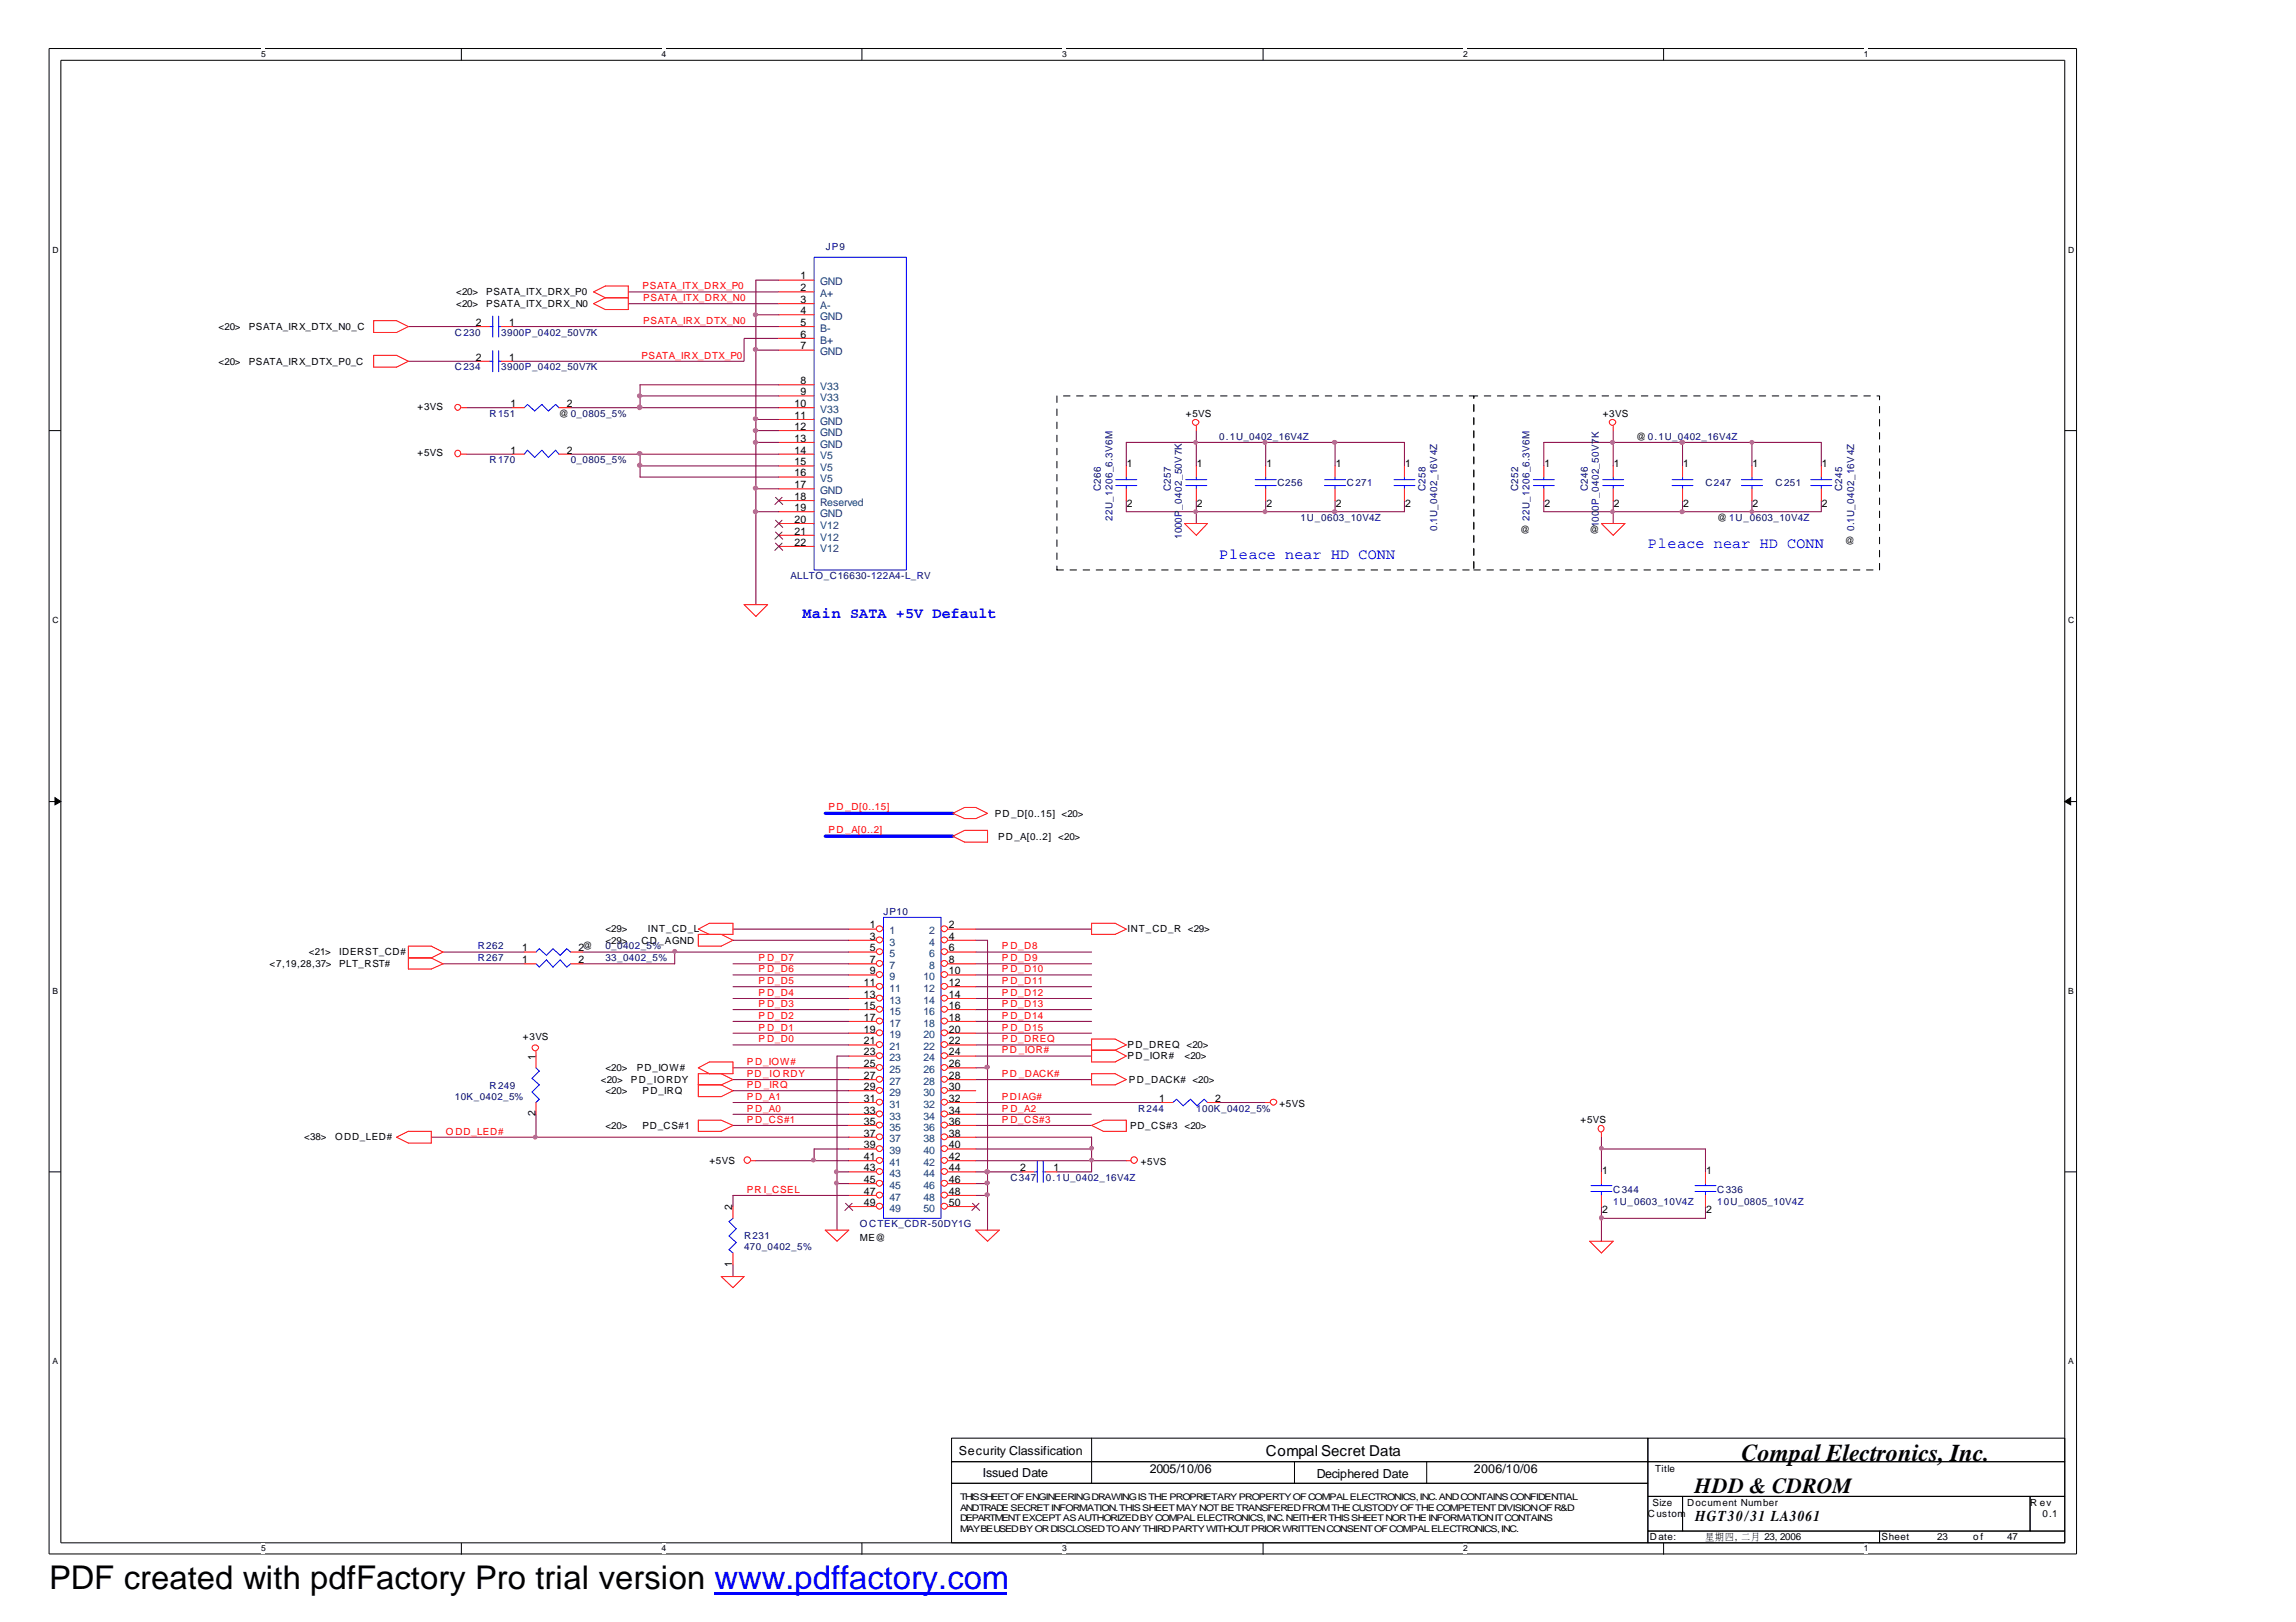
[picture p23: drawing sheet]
<svg xmlns="http://www.w3.org/2000/svg" width="297mm" height="210mm" viewBox="0 0 297 210" stroke-linecap="round" stroke-linejoin="round" font-family="sans-serif">
<defs><g id="words">
<text font-size="4.2" x="6.3" y="205.7">PDF created with pdfFactory Pro trial version www.pdffactory.com</text>
<text font-size="3.1" x="225.3" y="189.1">Compal Electronics, Inc.</text>
<text font-size="2.8" x="219.2" y="193.2">HDD &amp; CDROM</text>
<g font-size="1.9" fill="#00f">
<text x="213.2" y="70.9">Pleace near HD CONN</text>
<text x="157.7" y="72.3">Pleace near HD CONN</text>
<text x="103.8" y="79.9">Main SATA +5V Default</text>
</g>
<g font-size="1.9">
<text x="163.7" y="188.4">Compal Secret Data</text>
<text x="219.3" y="196.9">HGT30/31 LA3061</text>
</g>
<g font-size="1.6">
<text x="124" y="188.2">Security Classification</text>
<text x="127.2" y="191.1">Issued Date</text>
<text x="148.8" y="190.7">2005/10/06</text>
<text x="170.3" y="191.3">Deciphered Date</text>
<text x="190.7" y="190.7">2006/10/06</text>
</g>
<g font-size="1.4">
<text x="103.5" y="36.2">1</text>
<text x="103.5" y="37.7">2</text>
<text x="103.5" y="39.2">3</text>
<text x="103.5" y="40.7">4</text>
<text x="61.6" y="46.7">2</text>
<text x="61.6" y="42.2">2</text>
<text x="65.9" y="46.7">1</text>
<text x="65.9" y="42.2">1</text>
<text x="103.5" y="42.2">5</text>
<text x="103.5" y="43.7">6</text>
<text x="103.5" y="45.2">7</text>
<text x="66" y="52.7">1</text>
<text x="73.3" y="52.7">2</text>
<text x="102.8" y="52.7">10</text>
<text x="103.5" y="49.7">8</text>
<text x="103.5" y="51.2">9</text>
<text x="66" y="58.7">1</text>
<text x="73.3" y="58.7">2</text>
<text x="102.8" y="54.2">11</text>
<text x="102.8" y="55.6">12</text>
<text x="102.8" y="57.2">13</text>
<text x="102.8" y="58.7">14</text>
<text x="102.8" y="60.2">15</text>
<text x="102.8" y="61.7">16</text>
<text x="102.8" y="63.2">17</text>
<text x="102.8" y="64.7">18</text>
<text x="145.8" y="60.5">1</text>
<text x="145.8" y="65.5">2</text>
<text x="154.9" y="60.5">1</text>
<text x="154.9" y="65.5">2</text>
<text x="163.8" y="60.5">1</text>
<text x="163.8" y="65.5">2</text>
<text x="172.8" y="60.5">1</text>
<text x="172.8" y="65.5">2</text>
<text x="181.8" y="60.5">1</text>
<text x="181.8" y="65.5">2</text>
<text x="199.8" y="60.5">1</text>
<text x="199.8" y="65.5">2</text>
<text x="208.8" y="60.5">1</text>
<text x="208.8" y="65.5">2</text>
<text x="217.8" y="60.5">1</text>
<text x="217.8" y="65.5">2</text>
<text x="226.7" y="60.5">1</text>
<text x="226.7" y="65.5">2</text>
<text x="235.7" y="60.5">1</text>
<text x="235.7" y="65.5">2</text>
<text x="102.8" y="66.1">19</text>
<text x="102.8" y="67.7">20</text>
<text x="102.8" y="69.2">21</text>
<text x="102.8" y="70.6">22</text>
<text x="67.6" y="123.1">1</text>
<text x="67.6" y="124.6">1</text>
<text x="74.8" y="123.1">2@</text>
<text x="74.8" y="124.6">2</text>
<text x="112.5" y="120.2">1</text>
<text x="112.5" y="121.6">3</text>
<text x="112.5" y="123.1">5</text>
<text x="112.5" y="124.6">7</text>
<text x="122.8" y="120.2">2</text>
<text x="122.8" y="121.6">4</text>
<text x="122.8" y="123.1">6</text>
<text x="122.8" y="124.6">8</text>
<text x="111.8" y="127.6">11</text>
<text x="111.8" y="129.1">13</text>
<text x="111.8" y="130.6">15</text>
<text x="112.5" y="126.1">9</text>
<text x="122.8" y="126.1">10</text>
<text x="122.8" y="127.6">12</text>
<text x="122.8" y="129.1">14</text>
<text x="122.8" y="130.6">16</text>
<text x="69.3" y="137.2" transform="rotate(-90 69.3 137.2)">1</text>
<text x="111.8" y="132.1">17</text>
<text x="111.8" y="133.6">19</text>
<text x="111.8" y="135.1">21</text>
<text x="111.8" y="136.6">23</text>
<text x="122.8" y="132.1">18</text>
<text x="122.8" y="133.6">20</text>
<text x="122.8" y="135.1">22</text>
<text x="122.8" y="136.6">24</text>
<text x="111.8" y="138.1">25</text>
<text x="111.8" y="139.6">27</text>
<text x="111.8" y="141.1">29</text>
<text x="111.8" y="142.6">31</text>
<text x="122.8" y="138.1">26</text>
<text x="122.8" y="139.6">28</text>
<text x="122.8" y="141.1">30</text>
<text x="122.8" y="142.6">32</text>
<text x="149.9" y="142.6">1</text>
<text x="157.2" y="142.6">2</text>
<text x="69.3" y="144.5" transform="rotate(-90 69.3 144.5)">2</text>
<text x="111.8" y="144.1">33</text>
<text x="111.8" y="145.6">35</text>
<text x="111.8" y="147.1">37</text>
<text x="111.8" y="148.6">39</text>
<text x="122.8" y="144.1">34</text>
<text x="122.8" y="145.6">36</text>
<text x="122.8" y="147.1">38</text>
<text x="122.8" y="148.6">40</text>
<text x="111.8" y="150.1">41</text>
<text x="111.8" y="151.6">43</text>
<text x="111.8" y="153.1">45</text>
<text x="111.8" y="154.6">47</text>
<text x="122.8" y="150.1">42</text>
<text x="122.8" y="151.6">44</text>
<text x="122.8" y="153.1">46</text>
<text x="122.8" y="154.6">48</text>
<text x="132" y="151.6">2</text>
<text x="136.3" y="151.6">1</text>
<text x="207.3" y="151.9">1</text>
<text x="220.7" y="151.9">1</text>
<text x="94.7" y="156.6" transform="rotate(-90 94.7 156.6)">2</text>
<text x="111.8" y="156.1">49</text>
<text x="122.8" y="156.1">50</text>
<text x="207.3" y="157">2</text>
<text x="220.7" y="157">2</text>
<text x="94.7" y="163.9" transform="rotate(-90 94.7 163.9)">1</text>
</g>
<g font-size="1.4" fill="#004080">
<text x="106.1" y="36.9">GND</text>
<text x="106.1" y="38.5">A+</text>
<text x="106.1" y="40">A-</text>
<text x="106.1" y="41.4">GND</text>
<text x="106.1" y="42.9">B-</text>
<text x="106.1" y="44.5">B+</text>
<text x="106.1" y="46">GND</text>
<text x="106.1" y="50.5">V33</text>
<text x="106.1" y="51.9">V33</text>
<text x="106.1" y="53.4">V33</text>
<text x="106.1" y="55">GND</text>
<text x="106.1" y="56.4">GND</text>
<text x="106.1" y="57.9">GND</text>
<text x="106.1" y="59.5">V5</text>
<text x="106.1" y="61">V5</text>
<text x="106.1" y="62.4">V5</text>
<text x="106.1" y="63.9">GND</text>
<text x="106.1" y="65.5">Reserved</text>
<text x="106.1" y="66.9">GND</text>
<text x="106.1" y="68.4">V12</text>
<text x="106.1" y="69.9">V12</text>
<text x="106.1" y="71.4">V12</text>
<text x="115.1" y="120.9">1</text>
<text x="115.1" y="122.4">3</text>
<text x="115.1" y="123.9">5</text>
<text x="115.1" y="125.4">7</text>
<text x="120.2" y="120.9">2</text>
<text x="120.2" y="122.4">4</text>
<text x="120.2" y="123.9">6</text>
<text x="120.2" y="125.4">8</text>
<text x="115.1" y="126.8">9</text>
<text x="115.1" y="128.4">11</text>
<text x="115.1" y="129.9">13</text>
<text x="115.1" y="131.3">15</text>
<text x="119.5" y="126.8">10</text>
<text x="119.5" y="128.4">12</text>
<text x="119.5" y="129.9">14</text>
<text x="119.5" y="131.3">16</text>
<text x="115.1" y="132.9">17</text>
<text x="115.1" y="134.4">19</text>
<text x="115.1" y="135.9">21</text>
<text x="115.1" y="137.3">23</text>
<text x="119.5" y="132.9">18</text>
<text x="119.5" y="134.4">20</text>
<text x="119.5" y="135.9">22</text>
<text x="119.5" y="137.3">24</text>
<text x="115.1" y="138.9">25</text>
<text x="115.1" y="140.4">27</text>
<text x="115.1" y="141.8">29</text>
<text x="115.1" y="143.4">31</text>
<text x="119.5" y="138.9">26</text>
<text x="119.5" y="140.4">28</text>
<text x="119.5" y="141.8">30</text>
<text x="119.5" y="143.4">32</text>
<text x="115.1" y="144.9">33</text>
<text x="115.1" y="146.3">35</text>
<text x="115.1" y="147.8">37</text>
<text x="115.1" y="149.4">39</text>
<text x="119.5" y="144.9">34</text>
<text x="119.5" y="146.3">36</text>
<text x="119.5" y="147.8">38</text>
<text x="119.5" y="149.4">40</text>
<text x="115.1" y="150.9">41</text>
<text x="115.1" y="152.3">43</text>
<text x="115.1" y="153.9">45</text>
<text x="115.1" y="155.4">47</text>
<text x="119.5" y="150.9">42</text>
<text x="119.5" y="152.3">44</text>
<text x="119.5" y="153.9">46</text>
<text x="119.5" y="155.4">48</text>
<text x="115.1" y="156.8">49</text>
<text x="119.5" y="156.8">50</text>
</g>
<g font-size="1.3" fill="#000080">
<text x="106.8" y="32.4">JP9</text>
<text x="58.8" y="47.9">C234</text>
<text x="58.8" y="43.4">C230</text>
<text x="64.9" y="47.9">3900P_0402_50V7K</text>
<text x="64.9" y="43.4">3900P_0402_50V7K</text>
<text x="63.3" y="53.9">R151</text>
<text x="63.3" y="60">R170</text>
<text x="73.8" y="60">0_0805_5%</text>
<text x="157.7" y="56.9">0.1U_0402_16V4Z</text>
<text x="142.4" y="63.5" transform="rotate(-90 142.4 63.5)">C266</text>
<text x="151.5" y="63.5" transform="rotate(-90 151.5 63.5)">C257</text>
<text x="152.9" y="66" transform="rotate(-90 152.9 66)">_0402_50V7K</text>
<text x="165.3" y="62.9">C256</text>
<text x="174.2" y="62.9">C271</text>
<text x="184.4" y="63.5" transform="rotate(-90 184.4 63.5)">C258</text>
<text x="196.4" y="63.5" transform="rotate(-90 196.4 63.5)">C252</text>
<text x="205.4" y="63.5" transform="rotate(-90 205.4 63.5)">C246</text>
<text x="220.6" y="62.9">C247</text>
<text x="229.7" y="62.9">C251</text>
<text x="238.3" y="63.5" transform="rotate(-90 238.3 63.5)">C245</text>
<text x="143.9" y="67.4" transform="rotate(-90 143.9 67.4)">22U_1206_6.3V6M</text>
<text x="152.9" y="69.7" transform="rotate(-90 152.9 69.7)">1000P</text>
<text x="168.2" y="67.4">1U_0603_10V4Z</text>
<text x="185.9" y="68.8" transform="rotate(-90 185.9 68.8)">0.1U_0402_16V4Z</text>
<text x="197.9" y="67.4" transform="rotate(-90 197.9 67.4)">22U_1206_6.3V6M</text>
<text x="206.8" y="68.2" transform="rotate(-90 206.8 68.2)">100</text>
<text x="206.8" y="66.1" transform="rotate(-90 206.8 66.1)">0P_0402_50V7K</text>
<text x="239.9" y="68.8" transform="rotate(-90 239.9 68.8)">0.1U_0402_16V4Z</text>
<text x="102.3" y="74.9">ALLTO_C16630-122A4-L_RV</text>
<text x="114.3" y="118.4">JP10</text>
<text x="61.8" y="122.9">R262</text>
<text x="61.8" y="124.4">R267</text>
<text x="78.3" y="122.9">0_0402_5%</text>
<text x="78.3" y="124.4">33_0402_5%</text>
<text x="58.8" y="142.3">10K_0402_5%</text>
<text x="63.3" y="140.9">R249</text>
<text x="147.2" y="143.9">R244</text>
<text x="154.8" y="143.9">100K_0402_5%</text>
<text x="130.7" y="152.8">C347</text>
<text x="135.3" y="152.8">0.1U_0402_16V4Z</text>
<text x="208.7" y="154.4">C344</text>
<text x="208.7" y="155.9">1U_0603_10V4Z</text>
<text x="222.2" y="154.4">C336</text>
<text x="222.2" y="155.9">10U_0805_10V4Z</text>
<text x="96.3" y="160.4">R231</text>
<text x="96.3" y="161.8">470_0402_5%</text>
<text x="111.3" y="158.8">OCTEK_CDR-50DY1G</text>
</g>
<g font-size="1.3">
<text x="59" y="38.2">&lt;20&gt;</text>
<text x="59" y="39.7">&lt;20&gt;</text>
<text x="62.9" y="38.2">PSATA_ITX_DRX_P0</text>
<text x="62.9" y="39.7">PSATA_ITX_DRX_N0</text>
<text x="28.3" y="42.7">&lt;20&gt;</text>
<text x="28.3" y="47.2">&lt;20&gt;</text>
<text x="32.2" y="42.7">PSATA_IRX_DTX_N0_C</text>
<text x="32.2" y="47.2">PSATA_IRX_DTX_P0_C</text>
<text x="54" y="53">+3VS</text>
<text x="72.3" y="53.9">@ 0_0805_5%</text>
<text x="153.4" y="53.9">+5VS</text>
<text x="207.3" y="53.9">+3VS</text>
<text x="54" y="59">+5VS</text>
<text x="211.7" y="56.9">@ 0.1U_0402_16V4Z</text>
<text x="196.7" y="68.9">@</text>
<text x="205.7" y="68.9">@</text>
<text x="222.2" y="67.4">@ 1U_0603_10V4Z</text>
<text x="238.7" y="70.5">@</text>
<text x="128.7" y="105.7">PD_D[0..15] &lt;20&gt;</text>
<text x="129.1" y="108.6">PD_A[0..2]</text>
<text x="136.9" y="108.6">&lt;20&gt;</text>
<text x="34.9" y="125.2">&lt;7,19,28,37&gt;</text>
<text x="40" y="123.6">&lt;21&gt;</text>
<text x="43.9" y="123.6">IDERST_CD#</text>
<text x="43.9" y="125.2">PLT_RST#</text>
<text x="78.3" y="120.7">&lt;29&gt;</text>
<text x="78.3" y="122.1">&lt;29&gt;</text>
<text x="83" y="122.1">CD_AGND</text>
<text x="83.8" y="120.7">INT_CD_L</text>
<text x="145.9" y="120.7">INT_CD_R &lt;29&gt;</text>
<text x="67.6" y="134.5">+3VS</text>
<text x="145.9" y="137.1">PD_IOR#</text>
<text x="145.9" y="135.7">PD_DREQ &lt;20&gt;</text>
<text x="153.2" y="137.1">&lt;20&gt;</text>
<text x="77.7" y="140.1">&lt;20&gt;</text>
<text x="78.3" y="138.6">&lt;20&gt;</text>
<text x="78.3" y="141.6">&lt;20&gt;</text>
<text x="81.6" y="140.1">PD_IORDY</text>
<text x="82.4" y="138.6">PD_IOW#</text>
<text x="83.1" y="141.6">PD_IRQ</text>
<text x="146" y="140.1">PD_DACK# &lt;20&gt;</text>
<text x="165.5" y="143.3">+5VS</text>
<text x="39.4" y="147.6">&lt;38&gt;</text>
<text x="43.3" y="147.6">ODD_LED#</text>
<text x="78.3" y="146.1">&lt;20&gt;</text>
<text x="83.1" y="146.1">PD_CS#1</text>
<text x="146.2" y="146.1">PD_CS#3</text>
<text x="153.2" y="146.1">&lt;20&gt;</text>
<text x="204.5" y="145.4">+5VS</text>
<text x="91.8" y="150.6">+5VS</text>
<text x="147.6" y="150.7">+5VS</text>
<text x="111.3" y="160.6">ME@</text>
<text x="214.1" y="190.4">Title</text>
<text x="213.2" y="196.4">Custom</text>
<text x="213.8" y="194.8">Size</text>
<text x="218.3" y="194.8">Document Number</text>
<text x="262.6" y="194.8">R ev</text>
<text x="264.2" y="196.4">0.1</text>
<text x="213.4" y="199.3">Date:</text>
<text x="220.6" y="199.3">星, 二</text>
<text x="221.9" y="199.3">期</text>
<text x="223.2" y="199.3">四月 2006</text>
<text x="228.3" y="199.3">23,</text>
<text x="243.4" y="199.3">Sheet</text>
<text x="250.6" y="199.3">23</text>
<text x="255.3" y="199.3">o f</text>
<text x="259.7" y="199.3">47</text>
</g>
<g font-size="1.3" fill="#f00">
<text x="83.1" y="37.4">PSATA_ITX_DRX_P0</text>
<text x="83.2" y="39">PSATA_ITX_DRX_N0</text>
<text x="83.2" y="41.9">PSATA_IRX_DTX_N0</text>
<text x="83" y="46.4">PSATA_IRX_DTX_P0</text>
<text x="107.2" y="104.8">PD _D[0..15]</text>
<text x="107.2" y="107.8">PD _A[0..2]</text>
<text x="98.1" y="125.8">P D_D6</text>
<text x="98.1" y="124.4">P D_D7</text>
<text x="129.6" y="125.8">P D_D10</text>
<text x="129.6" y="124.4">P D_D9</text>
<text x="129.6" y="122.9">P D_D8</text>
<text x="98.1" y="128.9">P D_D4</text>
<text x="98.1" y="127.4">P D_D5</text>
<text x="98.1" y="130.3">P D_D3</text>
<text x="98.1" y="131.8">P D_D2</text>
<text x="129.6" y="131.8">P D_D14</text>
<text x="129.6" y="130.3">P D_D13</text>
<text x="129.6" y="128.9">P D_D12</text>
<text x="129.6" y="127.4">P D_D11</text>
<text x="96.6" y="137.9">P D_IOW#</text>
<text x="98.1" y="134.9">P D_D0</text>
<text x="98.1" y="133.4">P D_D1</text>
<text x="129.6" y="134.9">P D_DREQ</text>
<text x="129.6" y="136.3">PD _IOR#</text>
<text x="129.6" y="133.4">P D_D15</text>
<text x="96.6" y="143.9">P D_A0</text>
<text x="96.6" y="142.3">P D_A1</text>
<text x="96.6" y="140.8">PD _IRQ</text>
<text x="96.6" y="139.4">PD_IO RDY</text>
<text x="129.6" y="143.9">P D_A2</text>
<text x="129.6" y="139.4">PD _DACK#</text>
<text x="129.6" y="142.3">PDIAG#</text>
<text x="57.7" y="146.8">O DD_LED#</text>
<text x="96.6" y="145.3">P D_CS#1</text>
<text x="129.6" y="145.3">P D_CS#3</text>
<text x="96.6" y="154.4">PR I_CSEL</text>
</g>
<g font-size="1.2">
<text x="124.2" y="194.2">THISSHEETOFENGINEERINGDRAWINGISTHEPROPRIETARYPROPERTYOFCOMPALELECTRONICS, INC.ANDCONTAINSCONFIDENTIAL</text>
<text x="124.2" y="195.5">ANDTRADESECRETINFORMATION.THISSHEETMAYNOTBETRANSFEREDFROMTHECUSTODYOFTHECOMPETENTDIVISIONOFR&amp;D</text>
<text x="124.2" y="196.9">DEPARTMENTEXCEPTASAUTHORIZEDBYCOMPALELECTRONICS, INC.NEITHERTHISSHEETNORTHEINFORMATIONITCONTAINS</text>
<text x="124.2" y="198.2">MAYBEUSEDBYORDISCLOSEDTOANYTHIRDPARTYWITHOUTPRIORWRITTENCONSENTOFCOMPALELECTRONICS, INC.</text>
</g>
<g font-size="1.1">
<text x="33.8" y="7.4">5</text>
<text x="85.6" y="7.4">4</text>
<text x="137.4" y="7.4">3</text>
<text x="189.3" y="7.4">2</text>
<text x="241.1" y="7.4">1</text>
<text x="6.8" y="32.7">D</text>
<text x="267.5" y="32.7">D</text>
<text x="6.8" y="80.6">C</text>
<text x="267.5" y="80.6">C</text>
<text x="6.8" y="128.6">B</text>
<text x="267.5" y="128.6">B</text>
<text x="6.8" y="176.5">A</text>
<text x="267.5" y="176.5">A</text>
<text x="33.8" y="200.8">5</text>
<text x="85.6" y="200.8">4</text>
<text x="137.4" y="200.8">3</text>
<text x="189.3" y="200.8">2</text>
<text x="241.1" y="200.8">1</text>
</g>
</g></defs>
<path d="M6.3 6.3h262.3v194.8h-262.3zM7.9 7.8h259.2v191.9h-259.2z" fill="none" stroke="#000" stroke-width=".13"/>
<g fill="#fff">
<path d="M33.8 6.3h.5v1.3h-.5z"/>
<path d="M33.8 199.7h.5v1.3h-.5z"/>
</g>
<path d="M59.7 6.3v1.5M59.7 199.7v1.5" fill="none" stroke="#000" stroke-width=".13"/>
<g fill="#fff">
<path d="M85.6 6.3h.5v1.3h-.5z"/>
<path d="M85.6 199.7h.5v1.3h-.5z"/>
</g>
<path d="M111.5 6.3v1.5M111.5 199.7v1.5" fill="none" stroke="#000" stroke-width=".13"/>
<g fill="#fff">
<path d="M137.4 6.3h.5v1.3h-.5z"/>
<path d="M137.4 199.7h.5v1.3h-.5z"/>
</g>
<path d="M163.4 6.3v1.5M163.4 199.7v1.5" fill="none" stroke="#000" stroke-width=".13"/>
<g fill="#fff">
<path d="M189.3 6.3h.5v1.3h-.5z"/>
<path d="M189.3 199.7h.5v1.3h-.5z"/>
</g>
<path d="M215.2 6.3v1.5M215.2 199.7v1.5" fill="none" stroke="#000" stroke-width=".13"/>
<g fill="#fff">
<path d="M241.1 6.3h.5v1.3h-.5z"/>
<path d="M241.1 199.7h.5v1.3h-.5z"/>
<path d="M6.8 31.6h.6v1.3h-.6z"/>
<path d="M267.5 31.6h.6v1.3h-.6z"/>
<path d="M6.8 79.5h.6v1.4h-.6z"/>
<path d="M267.5 79.5h.6v1.4h-.6z"/>
</g>
<path d="M6.3 55.7h1.6M267.1 55.7h1.5" fill="none" stroke="#000" stroke-width=".13"/>
<g fill="#fff">
<path d="M6.8 127.5h.6v1.4h-.6z"/>
<path d="M267.5 127.5h.6v1.4h-.6z"/>
</g>
<path d="M6.3 103.7h1.6M267.1 103.7h1.5" fill="none" stroke="#000" stroke-width=".13"/>
<g fill="#000" stroke="#000" stroke-width=".13">
<path d="M7.1 103.2l.8 .5-.8 .5z" fill-rule="evenodd"/>
<path d="M267.1 103.7l.8-.5v1z" fill-rule="evenodd"/>
</g>
<g fill="#fff">
<path d="M6.8 175.4h.7v1.4h-.7z"/>
<path d="M267.5 175.4h.7v1.4h-.7z"/>
</g>
<g fill="none" stroke="#000" stroke-width=".13">
<path d="M6.3 151.7h1.6M267.1 151.7h1.5M123.1 186.1h90.1v3.1h-90.1zM123.1 189.2h90.1v2.8h-90.1zM123.1 192h90.1v7.7h-90.1zM141.2 186.1v5.9M167.5 189.2v2.8M184.6 189.2v2.8M213.2 186.1h53.9v3.1h-53.9zM213.2 189.2h53.9v4.4h-53.9zM213.2 193.6h4.5v4.5h-4.5zM213.2 198.1h30v1.6h-30z"/>
<path d="M217.7 193.6h44.9v4.5h-44.9zM243.2 198.1h23.9v1.6h-23.9zM262.6 193.6h4.5v4.5h-4.5z"/>
</g>
<g fill="none" stroke="#800040" stroke-width=".13">
<path d="M81.3 39.3h19.5M81.3 37.8h19.5M100.8 36.3h-3v41.9M52.8 46.8h9M52.8 42.3h9M60.4 52.8h5.9M60.4 58.8h5.9M66.3 42.3h34.5M73.8 52.8h27M73.8 58.8h27M82.8 58.8v2.9h18M82.8 51.2h18"/>
<path d="M97.8 57.2h3M97.8 40.7h3M97.8 55.7h3M97.8 45.3h3M97.8 54.3h3M100.8 43.8h-4.5v3h-30M100.8 49.8h-18v3M154.8 55.7v4.6M163.7 57.2v3.1M172.7 57.2v3.1M208.7 55.7v4.6M217.7 57.2v3.1"/>
<path d="M226.7 57.2v3.1M82.8 60.3h18M97.8 66.2h3M97.8 63.3h3M145.7 64.8v1.4h36v-1.4M145.7 60.3v-3.1h36v3.1M154.8 64.8v2.9M163.7 64.8v1.4M172.7 64.8v1.4M199.7 64.8v1.4h35.9v-1.4M199.7 60.3v-3.1h35.9v3.1M208.7 64.8v2.9"/>
<path d="M217.7 64.8v1.4M226.7 64.8v1.4M57.3 124.7h10.5M57.3 123.2h10.5M75.4 123.2h34.4M87.3 123.2v1.5h-11.9M94.8 135.2h15M94.8 138.2h15M94.8 139.7h15M94.8 120.2h15M94.8 121.7h15M94.8 132.2h15"/>
<path d="M94.8 133.7h15M94.8 130.7h15M94.8 126.2h15M94.8 129.2h15M94.8 127.7h15M94.8 124.7h15M109.8 136.7h-1.5v22.5M126.2 135.2h15M126.2 138.2h1.6M126.2 139.7h15M126.2 136.7h15M126.2 120.2h15"/>
<path d="M126.2 121.7h1.6v37.5M126.2 132.2h15M126.2 133.7h15M126.2 130.7h15M126.2 126.2h15M126.2 129.2h15M126.2 127.7h15M126.2 124.7h15M126.2 123.2h15M55.8 147.2h54M69.3 144.2v3M94.8 144.2h15"/>
<path d="M94.8 145.6h15M94.8 142.7h15M94.8 141.2h15M97.8 150.2h12M108.1 153.2h1.7M108.3 151.7h1.5M109.8 154.7h-15v1.4M109.8 148.7h-4.5v1.5M126.2 144.2h15M126.2 145.6h15M126.2 142.7h24.1M126.2 154.7h1.6"/>
<path d="M126.2 147.2h15v4.5h-4.5M126.2 148.7h15M126.2 150.2h19.5M126.2 151.7h6M126.2 153.2h1.6M157.7 142.7h6M207.2 147.2v4.5M207.2 156.1v4.5M207.2 148.7h13.4v3M220.6 156.1v1.6h-13.4M94.8 163.7v1.5"/>
</g>
<path d="M106.8 105.3h16.5M106.8 108.2h16.5" fill="none" stroke="#00f" stroke-width=".42"/>
<g fill="none" stroke="#f00" stroke-width=".13">
<path d="M76.8 37.8l1.5-.8h3v3.1h-3l-1.5-.8 1.5-.8zM78.3 38.5h3M100.8 36.3h4.5M100.8 37.8h4.5M100.8 39.3h4.5M48.3 41.5h3l1.5 .8-1.5 .7h-3zM48.3 46h3l1.5 .8-1.5 .7h-3zM59.7 52.8h.7M59.7 58.8h.7M61.8 46.8h1.5M61.8 42.3h1.5M64.9 46.8h1.4"/>
<path d="M64.9 42.3h1.4M66.3 52.8h1.5M66.3 58.8h1.5M72.3 52.8h1.5M72.3 58.8h1.5M100.8 52.8h4.5M100.8 58.8h4.5M100.8 42.3h4.5M100.8 40.7h4.5M100.8 43.8h4.5M100.8 45.3h4.5M100.8 49.8h4.5"/>
<path d="M100.8 51.2h4.5M100.8 54.3h4.5M100.8 55.7h4.5M100.8 57.2h4.5M154.8 55.1v.6M208.7 55.1v.6M96.3 78.2h3l-1.5 1.6zM100.8 67.7h4.5M100.8 60.3h4.5M100.8 61.7h4.5M100.8 63.3h4.5M100.8 64.8h4.5"/>
<path d="M100.8 66.2h4.5M100.8 69.3h4.5M100.8 70.7h4.5M145.7 60.3v1.4M145.7 63.3v1.5M153.2 67.7h3l-1.4 1.6zM154.8 60.3v1.4M154.8 63.3v1.5M172.7 60.3v1.4M172.7 63.3v1.5M181.7 60.3v1.4M181.7 63.3v1.5"/>
<path d="M199.7 60.3v1.4M199.7 63.3v1.5M207.2 67.7h3l-1.5 1.6zM217.7 60.3v1.4M217.7 63.3v1.5M226.7 60.3v1.4M226.7 63.3v1.5M235.6 60.3v1.4M235.6 63.3v1.5M123.3 105.3l1.5-.8h1.4l1.6 .8-1.6 .6h-1.4zM123.3 108.2l1.5-.7h3v1.5h-3zM141.2 119.5h3.1l1.4 .7-1.4 .7h-3.1z"/>
<path d="M52.8 124h3M52.8 122.4h3l1.5 .8-1.5 .8 1.5 .7-1.5 .7h-3zM67.8 123.2h1.5M67.8 124.7h1.5M69.3 136.1v2.1M73.8 123.2h1.6M73.8 124.7h1.6M91.8 120.9l-1.5-.7 1.5-.7h3v1.4h-4.5v1.5h3l1.5-.7-1.5-.8M91.8 139l-1.5-.8 1.5-.8h3v1.6h-4.5v2.9h3l1.5-.7-1.5-.8M93.3 139l1.5 .7-1.5 .7M141.2 139h3.1l1.4 .7-1.4 .7h-3.1zM141.2 134.5h3.1l1.4 .7-1.4 .7 1.4 .8-1.4 .7h-3.1z"/>
<path d="M141.2 135.9h3.1M51.3 147.2l1.5-.8h3v1.5h-3zM69.3 142.7v1.5M90.3 140.4h3M90.3 145h3l1.5 .6-1.5 .8h-3zM94.8 156.1v1.6M97.2 150.2h.6M106.8 159.2h3l-1.5 1.4zM126.2 159.2h3.1l-1.5 1.4zM132.2 151.7h1.6M135.3 151.7h1.4M141.2 145.6l1.5-.6h3v1.4h-3z"/>
<path d="M145.7 150.2h.6M150.3 142.7h1.4M156.2 142.7h1.5M163.7 142.7h.6M207.2 146.6v.6M220.6 151.7v1.5M220.6 154.7v1.4M93.3 165.2h3l-1.5 1.4zM94.8 162.2v1.5M205.7 160.6h3l-1.5 1.6z"/>
<circle cx="59.2" cy="58.7" r=".4"/>
<circle cx="59.2" cy="52.7" r=".38"/>
<circle cx="154.7" cy="54.7" r=".4"/>
<circle cx="208.6" cy="54.7" r=".4"/>
<circle cx="69.3" cy="135.6" r=".4"/>
<circle cx="96.7" cy="150.1" r=".42"/>
<circle cx="146.7" cy="150.1" r=".42"/>
<circle cx="164.8" cy="142.6" r=".4"/>
<circle cx="207.1" cy="146.1" r=".4"/>
</g>
<path d="M136.7 51.2h54v22.6h-54zM190.7 51.2h52.5v22.6h-52.5z" fill="none" stroke="#000" stroke-width=".13" stroke-dasharray=".8"/>
<g fill="none" stroke="#00f" stroke-width=".13">
<path d="M105.3 33.3h12v40.5h-12zM63.3 46.8h.5M63.3 42.3h.5M63.8 40.9v2.7M63.8 45.4v2.7M64.5 46.8h.4M64.5 40.9v2.7M64.5 45.4v2.7M64.5 42.3h.4M67.8 58.8l.4-.5 1 .9 .9-.9 .9 .9 .9-.9 .4 .5M67.8 52.8l.4-.5 1 .9 .9-.9 .9 .9 .9-.9 .4 .5M144.4 62.8h2.7"/>
<path d="M144.4 62.1h2.7M145.7 61.7v.4M145.7 62.8v.5M153.4 62.8h2.7M153.4 62.1h2.7M154.8 61.7v.4M154.8 62.8v.5M171.4 62.8h2.7M171.4 62.1h2.7M172.7 61.7v.4M172.7 62.8v.5M180.3 62.8h2.7"/>
<path d="M180.3 62.1h2.7M181.7 61.7v.4M181.7 62.8v.5M198.4 62.8h2.7M198.4 62.1h2.7M199.7 61.7v.4M199.7 62.8v.5M216.3 62.8h2.7M216.3 62.1h2.7M217.7 61.7v.4M217.7 62.8v.5M225.3 62.8h2.7"/>
<path d="M225.3 62.1h2.7M226.7 61.7v.4M226.7 62.8v.5M234.3 62.8h2.7M234.3 62.1h2.7M235.6 61.7v.4M235.6 62.8v.5M114.3 118.7h7.5v39h-7.5zM69.3 138.2l.5 .4-1 .9 1 .9-1 .9 1 1-.5 .4M69.3 123.2l.5-.4 .9 .8 .8-.8 1 .8 .8-.8 .5 .4M69.3 124.7l.5 .5 .9-1 .8 1 1-1 .8 1 .5-.5M94.8 157.7l-.5 .4 .9 .9-.9 .9 .9 .9-.9 .9 .5 .5"/>
<path d="M133.8 151.7h.4M134.2 150.3v2.7M135 151.7h.3M135 150.3v2.7M151.7 142.7l.5-.4 .9 .8 .9-.8 .9 .8 .9-.8 .4 .4M219.3 154.2h2.7M219.3 153.4h2.7M220.6 153.2v.2M220.6 154.2v.5"/>
</g>
<path d="M100.3 64.4l1 .9M100.3 67.3l1 1M100.3 68.8l1 1M100.3 70.3l1 .9M101.2 64.4l-1 .9M101.2 67.3l-1 1M101.2 68.8l-1 1M101.2 70.3l-1 .9" fill="none" stroke="#804000" stroke-width=".13"/>
<circle cx="113.8" cy="120.2" r=".4" fill="#fff" stroke="#f00" stroke-width=".13"/>
<path d="M109.8 120.2h3.6" fill="none" stroke="#f00" stroke-width=".13"/>
<circle cx="122.2" cy="120.2" r=".4" fill="#fff" stroke="#f00" stroke-width=".13"/>
<path d="M122.7 120.2h3.5" fill="none" stroke="#f00" stroke-width=".13"/>
<circle cx="113.8" cy="121.6" r=".4" fill="#fff" stroke="#f00" stroke-width=".13"/>
<path d="M109.8 121.7h3.6" fill="none" stroke="#f00" stroke-width=".13"/>
<circle cx="122.2" cy="121.6" r=".4" fill="#fff" stroke="#f00" stroke-width=".13"/>
<path d="M122.7 121.7h3.5" fill="none" stroke="#f00" stroke-width=".13"/>
<circle cx="113.8" cy="123.2" r=".4" fill="#fff" stroke="#f00" stroke-width=".13"/>
<path d="M109.8 123.2h3.6" fill="none" stroke="#f00" stroke-width=".13"/>
<circle cx="122.2" cy="123.2" r=".4" fill="#fff" stroke="#f00" stroke-width=".13"/>
<path d="M122.7 123.2h3.5" fill="none" stroke="#f00" stroke-width=".13"/>
<circle cx="113.8" cy="124.7" r=".4" fill="#fff" stroke="#f00" stroke-width=".13"/>
<path d="M109.8 124.7h3.6" fill="none" stroke="#f00" stroke-width=".13"/>
<circle cx="122.2" cy="124.7" r=".4" fill="#fff" stroke="#f00" stroke-width=".13"/>
<path d="M122.7 124.7h3.5" fill="none" stroke="#f00" stroke-width=".13"/>
<circle cx="113.8" cy="126.1" r=".4" fill="#fff" stroke="#f00" stroke-width=".13"/>
<path d="M109.8 126.2h3.6" fill="none" stroke="#f00" stroke-width=".13"/>
<circle cx="122.2" cy="126.1" r=".4" fill="#fff" stroke="#f00" stroke-width=".13"/>
<path d="M122.7 126.2h3.5" fill="none" stroke="#f00" stroke-width=".13"/>
<circle cx="113.8" cy="127.6" r=".4" fill="#fff" stroke="#f00" stroke-width=".13"/>
<path d="M109.8 127.7h3.6" fill="none" stroke="#f00" stroke-width=".13"/>
<circle cx="122.2" cy="127.6" r=".4" fill="#fff" stroke="#f00" stroke-width=".13"/>
<path d="M122.7 127.7h3.5" fill="none" stroke="#f00" stroke-width=".13"/>
<circle cx="113.8" cy="129.2" r=".4" fill="#fff" stroke="#f00" stroke-width=".13"/>
<path d="M109.8 129.2h3.6" fill="none" stroke="#f00" stroke-width=".13"/>
<circle cx="122.2" cy="129.2" r=".4" fill="#fff" stroke="#f00" stroke-width=".13"/>
<path d="M122.7 129.2h3.5" fill="none" stroke="#f00" stroke-width=".13"/>
<circle cx="113.8" cy="130.6" r=".4" fill="#fff" stroke="#f00" stroke-width=".13"/>
<path d="M109.8 130.7h3.6" fill="none" stroke="#f00" stroke-width=".13"/>
<circle cx="122.2" cy="130.6" r=".4" fill="#fff" stroke="#f00" stroke-width=".13"/>
<path d="M122.7 130.7h3.5" fill="none" stroke="#f00" stroke-width=".13"/>
<circle cx="113.8" cy="132.1" r=".4" fill="#fff" stroke="#f00" stroke-width=".13"/>
<path d="M109.8 132.2h3.6" fill="none" stroke="#f00" stroke-width=".13"/>
<circle cx="122.2" cy="132.1" r=".4" fill="#fff" stroke="#f00" stroke-width=".13"/>
<path d="M122.7 132.2h3.5" fill="none" stroke="#f00" stroke-width=".13"/>
<circle cx="113.8" cy="133.6" r=".4" fill="#fff" stroke="#f00" stroke-width=".13"/>
<path d="M109.8 133.7h3.6" fill="none" stroke="#f00" stroke-width=".13"/>
<circle cx="122.2" cy="133.6" r=".4" fill="#fff" stroke="#f00" stroke-width=".13"/>
<path d="M122.7 133.7h3.5" fill="none" stroke="#f00" stroke-width=".13"/>
<circle cx="113.8" cy="135.2" r=".4" fill="#fff" stroke="#f00" stroke-width=".13"/>
<path d="M109.8 135.2h3.6" fill="none" stroke="#f00" stroke-width=".13"/>
<circle cx="122.2" cy="135.2" r=".4" fill="#fff" stroke="#f00" stroke-width=".13"/>
<path d="M122.7 135.2h3.5" fill="none" stroke="#f00" stroke-width=".13"/>
<circle cx="113.8" cy="136.6" r=".4" fill="#fff" stroke="#f00" stroke-width=".13"/>
<path d="M109.8 136.7h3.6" fill="none" stroke="#f00" stroke-width=".13"/>
<circle cx="122.2" cy="136.6" r=".4" fill="#fff" stroke="#f00" stroke-width=".13"/>
<path d="M122.7 136.7h3.5" fill="none" stroke="#f00" stroke-width=".13"/>
<circle cx="113.8" cy="138.1" r=".4" fill="#fff" stroke="#f00" stroke-width=".13"/>
<path d="M109.8 138.2h3.6" fill="none" stroke="#f00" stroke-width=".13"/>
<circle cx="122.2" cy="138.1" r=".4" fill="#fff" stroke="#f00" stroke-width=".13"/>
<path d="M122.7 138.2h3.5" fill="none" stroke="#f00" stroke-width=".13"/>
<circle cx="113.8" cy="139.7" r=".4" fill="#fff" stroke="#f00" stroke-width=".13"/>
<path d="M109.8 139.7h3.6" fill="none" stroke="#f00" stroke-width=".13"/>
<circle cx="122.2" cy="139.7" r=".4" fill="#fff" stroke="#f00" stroke-width=".13"/>
<path d="M122.7 139.7h3.5" fill="none" stroke="#f00" stroke-width=".13"/>
<circle cx="113.8" cy="141.1" r=".4" fill="#fff" stroke="#f00" stroke-width=".13"/>
<path d="M109.8 141.2h3.6" fill="none" stroke="#f00" stroke-width=".13"/>
<circle cx="122.2" cy="141.1" r=".4" fill="#fff" stroke="#f00" stroke-width=".13"/>
<path d="M122.7 141.2h3.5" fill="none" stroke="#f00" stroke-width=".13"/>
<circle cx="113.8" cy="142.6" r=".4" fill="#fff" stroke="#f00" stroke-width=".13"/>
<path d="M109.8 142.7h3.6" fill="none" stroke="#f00" stroke-width=".13"/>
<circle cx="122.2" cy="142.6" r=".4" fill="#fff" stroke="#f00" stroke-width=".13"/>
<path d="M122.7 142.7h3.5" fill="none" stroke="#f00" stroke-width=".13"/>
<circle cx="113.8" cy="144.1" r=".4" fill="#fff" stroke="#f00" stroke-width=".13"/>
<path d="M109.8 144.2h3.6" fill="none" stroke="#f00" stroke-width=".13"/>
<circle cx="122.2" cy="144.1" r=".4" fill="#fff" stroke="#f00" stroke-width=".13"/>
<path d="M122.7 144.2h3.5" fill="none" stroke="#f00" stroke-width=".13"/>
<circle cx="113.8" cy="145.6" r=".4" fill="#fff" stroke="#f00" stroke-width=".13"/>
<path d="M109.8 145.6h3.6" fill="none" stroke="#f00" stroke-width=".13"/>
<circle cx="122.2" cy="145.6" r=".4" fill="#fff" stroke="#f00" stroke-width=".13"/>
<path d="M122.7 145.6h3.5" fill="none" stroke="#f00" stroke-width=".13"/>
<circle cx="113.8" cy="147.1" r=".4" fill="#fff" stroke="#f00" stroke-width=".13"/>
<path d="M109.8 147.2h3.6" fill="none" stroke="#f00" stroke-width=".13"/>
<circle cx="122.2" cy="147.1" r=".4" fill="#fff" stroke="#f00" stroke-width=".13"/>
<path d="M122.7 147.2h3.5" fill="none" stroke="#f00" stroke-width=".13"/>
<circle cx="113.8" cy="148.6" r=".4" fill="#fff" stroke="#f00" stroke-width=".13"/>
<path d="M109.8 148.7h3.6" fill="none" stroke="#f00" stroke-width=".13"/>
<circle cx="122.2" cy="148.6" r=".4" fill="#fff" stroke="#f00" stroke-width=".13"/>
<path d="M122.7 148.7h3.5" fill="none" stroke="#f00" stroke-width=".13"/>
<circle cx="113.8" cy="150.2" r=".4" fill="#fff" stroke="#f00" stroke-width=".13"/>
<path d="M109.8 150.2h3.6" fill="none" stroke="#f00" stroke-width=".13"/>
<circle cx="122.2" cy="150.2" r=".4" fill="#fff" stroke="#f00" stroke-width=".13"/>
<path d="M122.7 150.2h3.5" fill="none" stroke="#f00" stroke-width=".13"/>
<circle cx="113.8" cy="151.6" r=".4" fill="#fff" stroke="#f00" stroke-width=".13"/>
<path d="M109.8 151.7h3.6" fill="none" stroke="#f00" stroke-width=".13"/>
<circle cx="122.2" cy="151.6" r=".4" fill="#fff" stroke="#f00" stroke-width=".13"/>
<path d="M122.7 151.7h3.5" fill="none" stroke="#f00" stroke-width=".13"/>
<circle cx="113.8" cy="153.1" r=".4" fill="#fff" stroke="#f00" stroke-width=".13"/>
<path d="M109.8 153.2h3.6" fill="none" stroke="#f00" stroke-width=".13"/>
<circle cx="122.2" cy="153.1" r=".4" fill="#fff" stroke="#f00" stroke-width=".13"/>
<path d="M122.7 153.2h3.5" fill="none" stroke="#f00" stroke-width=".13"/>
<circle cx="113.8" cy="154.6" r=".4" fill="#fff" stroke="#f00" stroke-width=".13"/>
<path d="M109.8 154.7h3.6" fill="none" stroke="#f00" stroke-width=".13"/>
<circle cx="122.2" cy="154.6" r=".4" fill="#fff" stroke="#f00" stroke-width=".13"/>
<path d="M122.7 154.7h3.5" fill="none" stroke="#f00" stroke-width=".13"/>
<circle cx="113.8" cy="156.1" r=".4" fill="#fff" stroke="#f00" stroke-width=".13"/>
<path d="M109.8 156.1h3.6" fill="none" stroke="#f00" stroke-width=".13"/>
<path d="M109.4 155.7l.9 .9M110.2 155.7l-.9 .9" fill="none" stroke="#804000" stroke-width=".13"/>
<circle cx="122.2" cy="156.1" r=".4" fill="#fff" stroke="#f00" stroke-width=".13"/>
<path d="M163.7 60.3v1.4M163.7 63.3v1.5M208.7 60.3v1.4M208.7 63.3v1.5M122.7 156.1h3.5M207.2 151.7v1.5M207.2 154.7v1.4" fill="none" stroke="#f00" stroke-width=".13"/>
<path d="M125.8 155.7l.9 .9M126.7 155.7l-1 .9" fill="none" stroke="#804000" stroke-width=".13"/>
<path d="M162.4 62.8h2.7M162.4 62.1h2.7M163.7 61.7v.4M163.7 62.8v.5M207.3 62.8h2.8M207.3 62.1h2.8M208.7 61.7v.4M208.7 62.8v.5M205.8 154.2h2.7M205.8 153.4h2.7M207.2 153.2v.2M207.2 154.2v.5" fill="none" stroke="#00f" stroke-width=".13"/>
<g fill="#f0f" stroke="#f0f" stroke-width=".13">
<path d="M226.5 66h.3l.1 .2-.2 .3-.2-.1-.1-.2z" fill-rule="evenodd"/>
<path d="M226.5 57l.3 .1 .1 .1-.2 .3-.2-.1-.1-.2z" fill-rule="evenodd"/>
<path d="M141 148.5l.2-.1h.2l.1 .2-.3 .3-.2-.1z" fill-rule="evenodd"/>
<path d="M141.1 149.9h.3l.1 .2-.3 .3-.2-.1v-.2z" fill-rule="evenodd"/>
<path d="M127.5 151.5a.29 .29 0 0 1 .3-.1 .29 .29 0 0 1 .2 .4l-.3 .1-.2-.1z" fill-rule="evenodd"/>
<path d="M217.5 57a.29 .29 0 0 1 .3 0 .29 .29 0 0 1 .1 .4l-.3 .1-.2-.1-.1-.2z" fill-rule="evenodd"/>
<path d="M127.5 154.4a.29 .29 0 0 1 .4 0 .29 .29 0 0 1 .1 .3l-.3 .2-.2-.1-.1-.2z" fill-rule="evenodd"/>
<path d="M208.5 57l.3 .1 .1 .1-.3 .3-.2-.1v-.2z" fill-rule="evenodd"/>
<path d="M207 148.5l.2-.1h.1l.1 .2-.2 .3-.2-.1z" fill-rule="evenodd"/>
<path d="M105.1 149.9h.3l.1 .2-.3 .3-.1-.1-.1-.2z" fill-rule="evenodd"/>
<path d="M163.4 57.1l.3-.1 .1 .1 .1 .1-.2 .3-.2-.1z" fill-rule="evenodd"/>
<path d="M217.5 57a.29 .29 0 0 1 .3 0 .29 .29 0 0 1 .1 .4l-.3 .1-.2-.1-.1-.2z" fill-rule="evenodd"/>
<path d="M208.5 57l.3 .1 .1 .1-.3 .3-.2-.1v-.2z" fill-rule="evenodd"/>
<path d="M163.4 57.1l.3-.1 .1 .1 .1 .1-.2 .3-.2-.1z" fill-rule="evenodd"/>
<path d="M154.5 57.1l.2-.1 .1 .1 .1 .1-.2 .3-.2-.1z" fill-rule="evenodd"/>
<path d="M172.5 57a.29 .29 0 0 1 .3 0 .29 .29 0 0 1 .1 .4l-.3 .1-.2-.1v-.2z" fill-rule="evenodd"/>
<path d="M82.6 51a.29 .29 0 0 1 .3 0 .29 .29 0 0 1 .1 .3l-.3 .2-.2-.1v-.2z" fill-rule="evenodd"/>
<path d="M82.5 58.5a.29 .29 0 0 1 .4-.1 .29 .29 0 0 1 .1 .4l-.3 .1-.2-.1z" fill-rule="evenodd"/>
<path d="M97.5 45.1a.29 .29 0 0 1 .3-.1 .29 .29 0 0 1 .2 .3l-.3 .2-.2-.1z" fill-rule="evenodd"/>
<path d="M82.6 60a.29 .29 0 0 1 .3 0 .29 .29 0 0 1 .1 .3l-.3 .2-.2-.1v-.2z" fill-rule="evenodd"/>
<path d="M108 151.5l.2-.1 .2 .1 .1 .2-.3 .2-.2-.1z" fill-rule="evenodd"/>
<path d="M154.5 66.1l.2-.1h.1l.1 .2-.2 .3-.2-.1z" fill-rule="evenodd"/>
<path d="M208.5 66h.3l.1 .2-.3 .3-.2-.1v-.2z" fill-rule="evenodd"/>
<path d="M127.5 151.5a.29 .29 0 0 1 .3-.1 .29 .29 0 0 1 .2 .4l-.3 .1-.2-.1z" fill-rule="evenodd"/>
<path d="M127.5 137.9a.29 .29 0 0 1 .4 0 .29 .29 0 0 1 .1 .3l-.3 .2-.2-.1-.1-.2z" fill-rule="evenodd"/>
<path d="M97.5 55.6a.29 .29 0 0 1 .3-.1 .29 .29 0 0 1 .2 .3l-.3 .2-.2-.1z" fill-rule="evenodd"/>
<path d="M97.5 63a.29 .29 0 0 1 .3-.1 .29 .29 0 0 1 .2 .4l-.3 .1-.2-.1z" fill-rule="evenodd"/>
<path d="M97.5 40.6a.29 .29 0 0 1 .3-.1 .29 .29 0 0 1 .2 .3l-.3 .2-.2-.1z" fill-rule="evenodd"/>
<path d="M108 153l.2-.2 .2 .1 .1 .2-.3 .2h-.2z" fill-rule="evenodd"/>
<path d="M127.5 151.5a.29 .29 0 0 1 .3-.1 .29 .29 0 0 1 .2 .4l-.3 .1-.2-.1z" fill-rule="evenodd"/>
<path d="M97.5 54.1a.29 .29 0 0 1 .3-.1 .29 .29 0 0 1 .2 .3l-.3 .2-.2-.1z" fill-rule="evenodd"/>
<path d="M172.5 66a.29 .29 0 0 1 .3 0 .29 .29 0 0 1 .1 .3l-.3 .2-.2-.1v-.2z" fill-rule="evenodd"/>
<path d="M127.5 153a.29 .29 0 0 1 .3-.1 .29 .29 0 0 1 .2 .3l-.3 .1h-.2z" fill-rule="evenodd"/>
<path d="M97.5 57.1a.29 .29 0 0 1 .3-.1 .29 .29 0 0 1 .2 .4l-.3 .1-.2-.1z" fill-rule="evenodd"/>
<path d="M97.5 66.1a.29 .29 0 0 1 .3-.1 .29 .29 0 0 1 .2 .3l-.3 .2-.2-.1z" fill-rule="evenodd"/>
<path d="M163.4 66.1l.3-.1h.1l.1 .2-.2 .3-.2-.1z" fill-rule="evenodd"/>
<path d="M217.5 66a.29 .29 0 0 1 .3 0 .29 .29 0 0 1 .1 .3l-.3 .2-.2-.1-.1-.2z" fill-rule="evenodd"/>
<path d="M69 147l.3-.1 .1 .1 .1 .2-.2 .2-.2-.1z" fill-rule="evenodd"/>
<path d="M87.1 123l.2-.1h.2v.2l-.2 .3-.2-.1z" fill-rule="evenodd"/>
<circle cx="82.8" cy="52.7" r=".31"/>
<circle cx="207.2" cy="157.6" r=".28"/>
</g>
<path d="M92.5 206.3h37.8" fill="none" stroke="#00f" stroke-width=".34"/>
<use href="#words"/>
</svg>
